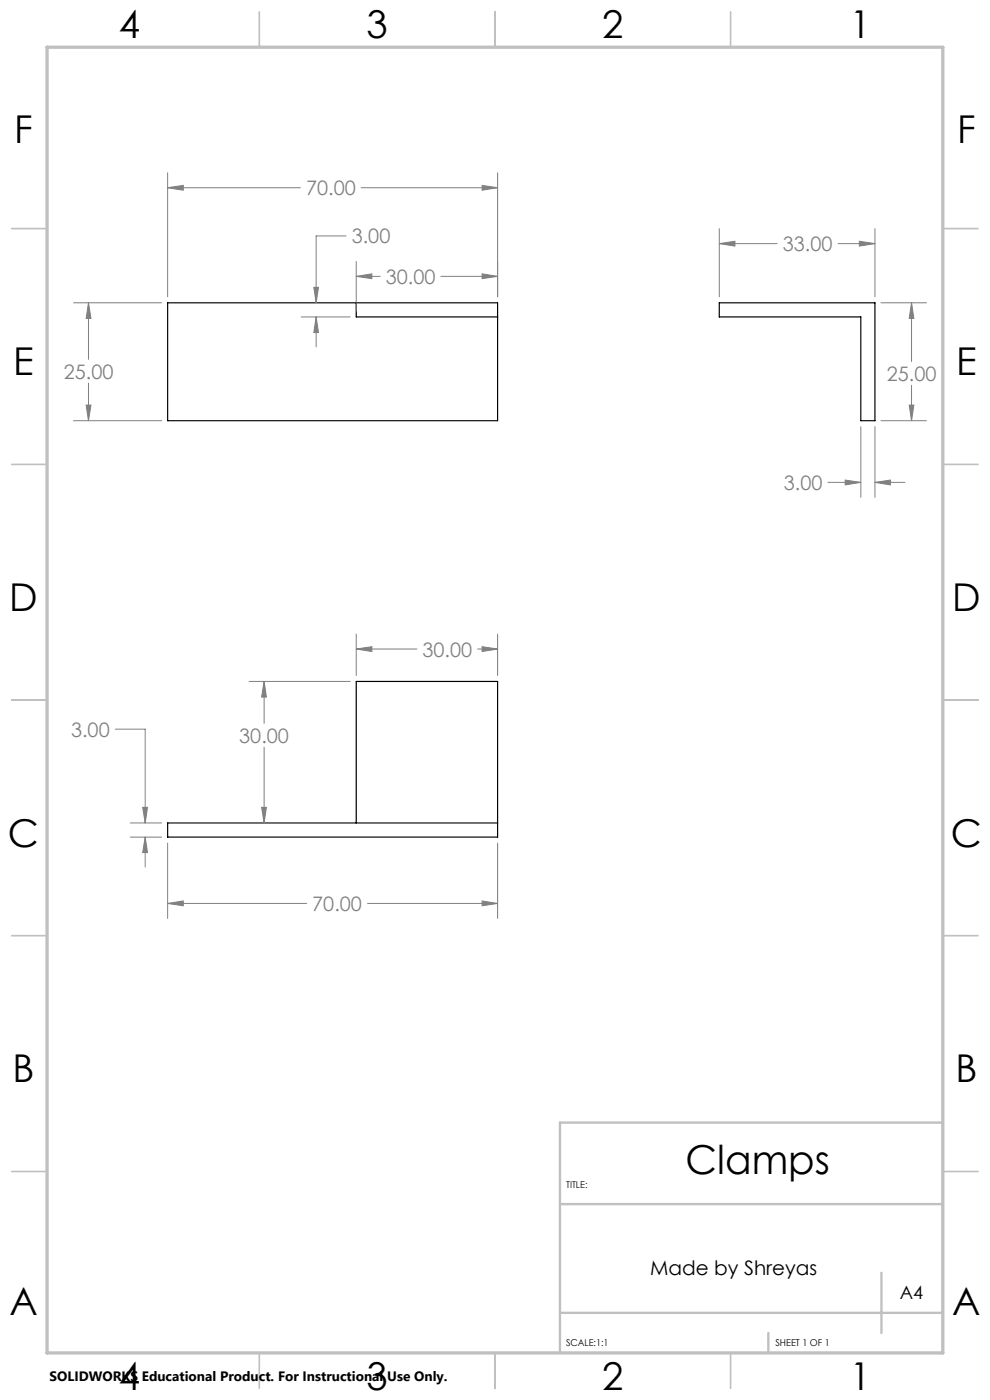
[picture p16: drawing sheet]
<svg xmlns="http://www.w3.org/2000/svg" width="210mm" height="297mm" viewBox="0 0 210 297" stroke-linecap="round" stroke-linejoin="round" font-family="sans-serif">
<defs><g id="words">
<text font-size="8.5" x="145.4" y="249.1">Clamps</text>
<g font-size="8.1">
<text x="25.2" y="8">4</text>
<text x="77.7" y="8">3</text>
<text x="127.7" y="8">2</text>
<text x="180.2" y="8">1</text>
<text x="3" y="30.4">F</text>
<text x="203" y="30.4">F</text>
<text x="2.8" y="79.6">E</text>
<text x="202.8" y="79.6">E</text>
<text x="2" y="129.6">D</text>
<text x="202" y="129.6">D</text>
<text x="1.7" y="179.6">C</text>
<text x="201.7" y="179.6">C</text>
<text x="2.7" y="229.6">B</text>
<text x="202.7" y="229.6">B</text>
<text x="2" y="278.9">A</text>
<text x="202" y="278.9">A</text>
<text x="25.2" y="295">4</text>
<text x="77.7" y="295">3</text>
<text x="127.7" y="295">2</text>
<text x="180.2" y="295">1</text>
</g>
<g font-size="4.2" fill="#808080">
<text x="64.9" y="41.4">70.00</text>
<text x="74.6" y="51.6">3.00</text>
<text x="166.1" y="53.3">33.00</text>
<text x="81.8" y="60.2">30.00</text>
<text x="13.5" y="80.3">25.00</text>
<text x="188.1" y="80.8">25.00</text>
<text x="166.2" y="103.9">3.00</text>
<text x="89.6" y="139.3">30.00</text>
<text x="15.1" y="156.3">3.00</text>
<text x="50.8" y="157.6">30.00</text>
<text x="66.2" y="193.2">70.00</text>
</g>
<text font-size="4.2" x="137.9" y="270.6">Made by Shreyas</text>
<text font-size="3.9" x="190.9" y="275.5">A4</text>
<text font-size="2.9" x="10.5" y="292.9">SOLIDWORKS Educational Product. For Instructional Use Only.</text>
<g font-size="2">
<text x="120.1" y="251.9">TITLE:</text>
<text x="120.1" y="285.6">SCALE:1:1</text>
<text x="164.5" y="285.6">SHEET 1 OF 1</text>
</g>
</g></defs>
<path d="M35.6 64.2h70v25h-70zM75.6 64.2v3h30M152.6 64.2h33v25h-3v-22h-30zM75.6 174.6v-30h30v33h-70v-3h70" fill="none" stroke="#000" stroke-width=".25"/>
<g fill="none" stroke="#808080" stroke-width=".21">
<path d="M35.6 39.8l3.3-.5v1.1zM35.6 36.7v26.3M35.6 39.8h28.1M76.6 39.8h29M102.3 39.3l3.3 .5-3.3 .6zM105.6 36.7v26.3M73.4 50.1h-6.3v14.1M75.6 58.6l3.3-.5v1zM75.6 55.5v10.5M75.6 58.6h5M93.5 58.6h12.1M102.3 58.1l3.3 .5-3.3 .5z"/>
<path d="M152.6 51.7l3.3-.5v1zM152.6 48.5v14.5M152.6 51.7h12.3M177.8 51.7h7.8M182.3 51.2l3.3 .5-3.3 .5zM185.6 48.5v14.5M15.6 64.2h18.7M18.8 64.2l.5 3.4h-1zM18.8 64.2v12M63.9 67.2h10.4M66.6 61h1l-.5 3.2zM67.1 67.2l.5 3.4h-1z"/>
<path d="M67.1 67.2v6.4M186.9 64.2h9.6M193.4 64.2l.5 3.4h-1zM193.4 64.2v12.5M15.6 89.2h18.7M18.3 85.9h1l-.5 3.3zM18.8 81.3v7.9M182.6 90.5v15M185.6 90.5v15M186.9 89.2h9.6M192.9 85.9h1l-.5 3.3zM193.4 81.7v7.5"/>
<path d="M175.6 102.3h7M179.3 101.8l3.3 .5-3.3 .6zM185.6 102.3l3.3-.5v1.1zM185.6 102.3h6.3M75.6 137.7l3.3-.5v1zM75.6 134.5v8.8M75.6 137.7h12.8M101.3 137.7h4.3M102.3 137.2l3.3 .5-3.3 .5zM105.6 134.5v8.8M24.4 154.7h6.4v19.9M52.8 144.6h21.5"/>
<path d="M56 144.6l.5 3.3h-1zM56 144.6v8.9M56 158.5v16.1M27.6 174.6h6.7M27.6 177.6h6.7M30.3 171.3h1l-.5 3.3zM30.8 177.6l.5 3.3h-1zM30.8 177.6v6.3M35.6 178.9v15.9M55.5 171.3h1l-.5 3.3zM105.6 178.9v15.9M35.6 191.7l3.3-.6v1.1z"/>
<path d="M35.6 191.7h29.5M78 191.7h27.6M102.3 191.1l3.3 .6-3.3 .5z"/>
</g>
<g fill="none" stroke="#c0c0c0" stroke-width=".35">
<path d="M55 2.5v7.5M105 2.5v7.5M155 2.5v7.5M2.5 48.5h7.5M200 48.5h7.5M2.5 98.5h7.5M200 98.5h7.5M2.5 148.5h7.5M200 148.5h7.5M2.5 198.5h7.5M200 198.5h7.5M2.5 248.5h7.5"/>
<path d="M200 248.5h7.5M55 287v7.5M105 287v7.5M155 287v7.5"/>
</g>
<path d="M200 238.2h-81.2v48.8M118.8 255.4h81.2M118.8 278.5h81.2M187 270v12.8M163 282.8v4.2" fill="none" stroke="#c0c0c0" stroke-width=".5"/>
<path d="M10 10h190v277h-190z" fill="none" stroke="#c0c0c0" stroke-width=".7"/>
<path d="M102.3 39.3l3.3 .5-3.3 .6zM35.6 39.8l3.3-.5v1.1zM18.8 64.2l.5 3.4h-1zM18.3 85.9h1l-.5 3.3zM66.6 61h1l-.5 3.2zM67.1 67.2l.5 3.4h-1zM75.6 58.6l3.3-.5v1zM102.3 58.1l3.3 .5-3.3 .5zM152.6 51.7l3.3-.5v1zM182.3 51.2l3.3 .5-3.3 .5zM192.9 85.9h1l-.5 3.3zM193.4 64.2l.5 3.4h-1zM179.3 101.8l3.3 .5-3.3 .6zM185.6 102.3l3.3-.5v1.1zM56 144.6l.5 3.3h-1zM55.5 171.3h1l-.5 3.3zM30.3 171.3h1l-.5 3.3zM30.8 177.6l.5 3.3h-1zM35.6 191.7l3.3-.6v1.1zM102.3 191.1l3.3 .6-3.3 .5zM75.6 137.7l3.3-.5v1zM102.3 137.2l3.3 .5-3.3 .5z" fill="#808080"/>
<use href="#words"/>
</svg>
